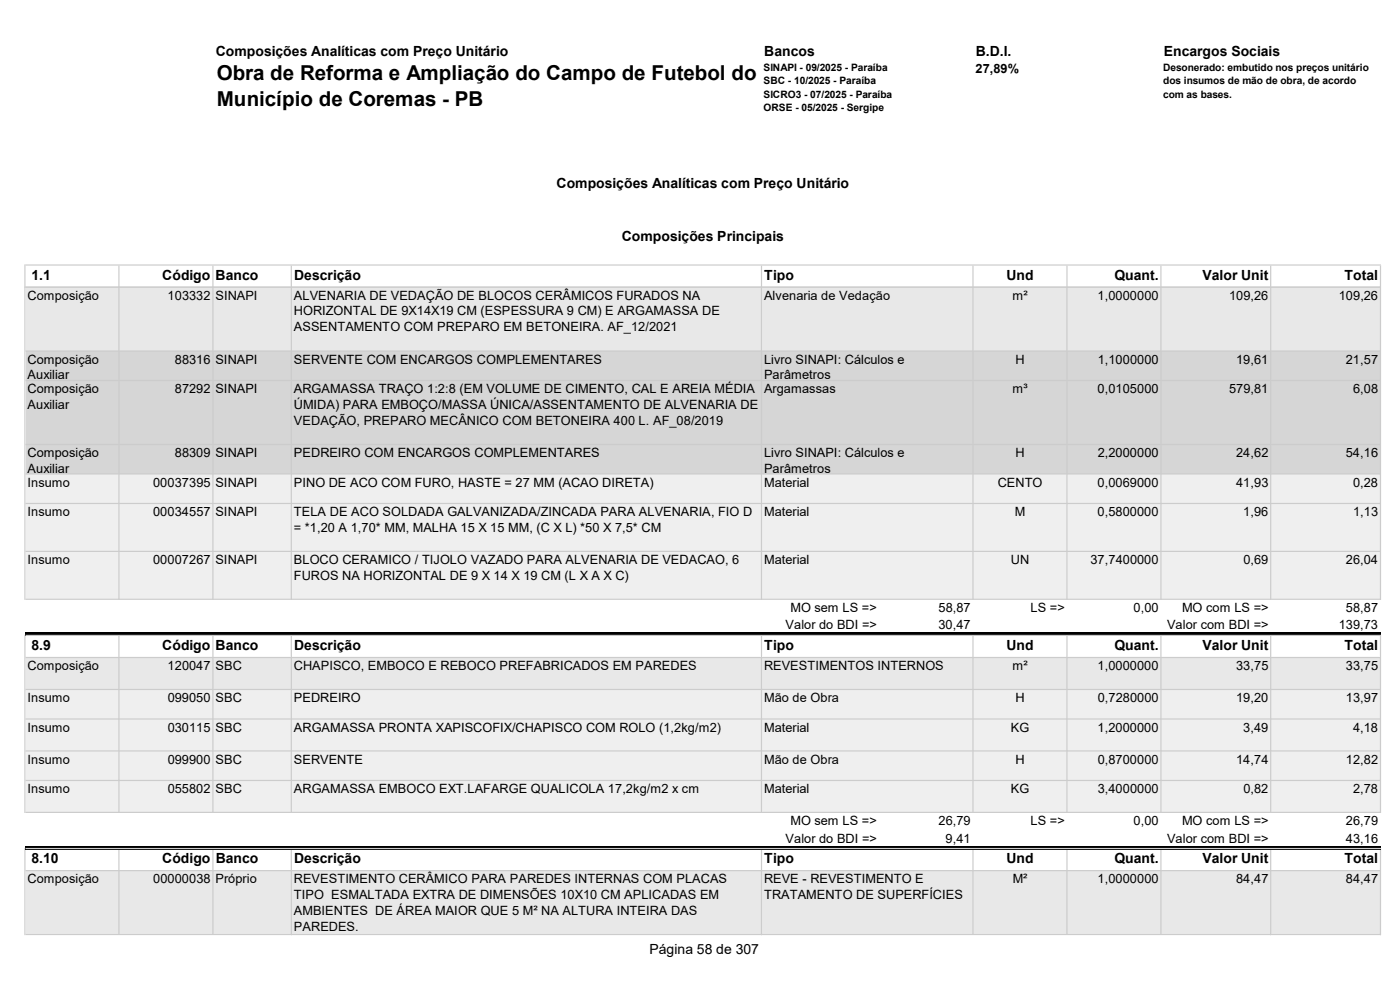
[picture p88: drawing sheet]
<svg xmlns="http://www.w3.org/2000/svg" width="297mm" height="210mm" viewBox="0 0 297 210" stroke-linecap="round" stroke-linejoin="round" font-family="sans-serif">
<defs><g id="words">
<g font-size="4.4">
<text x="46" y="17">Obra de Reforma e Ampliação do Campo de Futebol do</text>
<text x="46" y="22.4">Município de Coremas - PB</text>
</g>
<g font-size="3">
<text x="45.8" y="11.9">Composições Analíticas com Preço Unitário</text>
<text x="162.1" y="11.9">Bancos</text>
<text x="207" y="11.9">B.D.I.</text>
<text x="246.9" y="11.9">Encargos Sociais</text>
<text x="118.1" y="39.8">Composições Analíticas com Preço Unitário</text>
<text x="131.9" y="51.1">Composições Principais</text>
<text x="6.7" y="59.3">1.1</text>
<text x="34.4" y="59.3">Código Banco</text>
<text x="62.4" y="59.3">Descrição</text>
<text x="162.1" y="59.3">Tipo</text>
<text x="213.5" y="59.3">Und</text>
<text x="236.4" y="59.3">Quant.</text>
<text x="255.1" y="59.3">Valor Unit</text>
<text x="285.2" y="59.3">Total</text>
<text x="6.7" y="137.9">8.9</text>
<text x="34.4" y="137.9">Código Banco</text>
<text x="62.4" y="137.9">Descrição</text>
<text x="162.1" y="137.9">Tipo</text>
<text x="213.5" y="137.9">Und</text>
<text x="236.4" y="137.9">Quant.</text>
<text x="255.1" y="137.9">Valor Unit</text>
<text x="285.2" y="137.9">Total</text>
<text x="6.7" y="183.1">8.10</text>
<text x="34.4" y="183.1">Código Banco</text>
<text x="62.4" y="183.1">Descrição</text>
<text x="162.1" y="183.1">Tipo</text>
<text x="213.5" y="183.1">Und</text>
<text x="236.4" y="183.1">Quant.</text>
<text x="255.1" y="183.1">Valor Unit</text>
<text x="285.2" y="183.1">Total</text>
<text x="137.8" y="202.3">Página 58 de 307</text>
</g>
<g font-size="2.7">
<text x="207" y="15.5">27,89%</text>
<text x="5.8" y="63.6">Composição</text>
<text x="35.6" y="63.6">103332 SINAPI</text>
<text x="62.4" y="63.6">ALVENARIA DE VEDAÇÃO DE BLOCOS CERÂMICOS FURADOS NA</text>
<text x="162.1" y="63.6">Alvenaria de Vedação</text>
<text x="214.8" y="63.6">m²</text>
<text x="232.9" y="63.6">1,0000000</text>
<text x="260.7" y="63.6">109,26</text>
<text x="284" y="63.6">109,26</text>
<text x="62.4" y="66.9">HORIZONTAL DE 9X14X19 CM (ESPESSURA 9 CM) E ARGAMASSA DE</text>
<text x="62.4" y="70.3">ASSENTAMENTO COM PREPARO EM BETONEIRA. AF_12/2021</text>
<text x="5.8" y="77.1">Composição</text>
<text x="37.1" y="77.1">88316 SINAPI</text>
<text x="62.4" y="77.1">SERVENTE COM ENCARGOS COMPLEMENTARES</text>
<text x="162.1" y="77.1">Livro SINAPI: Cálculos e</text>
<text x="215.4" y="77.1">H</text>
<text x="232.9" y="77.1">1,1000000</text>
<text x="262.3" y="77.1">19,61</text>
<text x="285.5" y="77.1">21,57</text>
<text x="5.8" y="80.5">Auxiliar</text>
<text x="5.8" y="83.4">Composição</text>
<text x="37.1" y="83.4">87292 SINAPI</text>
<text x="62.4" y="83.4">ARGAMASSA TRAÇO 1:2:8 (EM VOLUME DE CIMENTO, CAL E AREIA MÉDIA</text>
<text x="162.1" y="80.5">Parâmetros</text>
<text x="162.1" y="83.4">Argamassas</text>
<text x="214.8" y="83.4">m³</text>
<text x="232.9" y="83.4">0,0105000</text>
<text x="260.7" y="83.4">579,81</text>
<text x="287.1" y="83.4">6,08</text>
<text x="5.8" y="86.7">Auxiliar</text>
<text x="62.4" y="86.7">ÚMIDA) PARA EMBOÇO/MASSA ÚNICA/ASSENTAMENTO DE ALVENARIA DE</text>
<text x="62.4" y="90.1">VEDAÇÃO, PREPARO MECÂNICO COM BETONEIRA 400 L. AF_08/2019</text>
<text x="5.8" y="96.9">Composição</text>
<text x="5.8" y="100.3">Auxiliar</text>
<text x="37.1" y="96.9">88309 SINAPI</text>
<text x="62.4" y="96.9">PEDREIRO COM ENCARGOS COMPLEMENTARES</text>
<text x="162.1" y="96.9">Livro SINAPI: Cálculos e</text>
<text x="162.1" y="100.3">Parâmetros</text>
<text x="215.4" y="96.9">H</text>
<text x="232.9" y="96.9">2,2000000</text>
<text x="262.2" y="96.9">24,62</text>
<text x="285.5" y="96.9">54,16</text>
<text x="5.8" y="103.2">Insumo</text>
<text x="32.5" y="103.2">00037395 SINAPI</text>
<text x="62.4" y="103.2">PINO DE ACO COM FURO, HASTE = 27 MM (ACAO DIRETA)</text>
<text x="162.1" y="103.2">Material</text>
<text x="211.7" y="103.2">CENTO</text>
<text x="232.9" y="103.2">0,0069000</text>
<text x="262.2" y="103.2">41,93</text>
<text x="287" y="103.2">0,28</text>
<text x="5.8" y="109.5">Insumo</text>
<text x="32.5" y="109.5">00034557 SINAPI</text>
<text x="62.4" y="109.5">TELA DE ACO SOLDADA GALVANIZADA/ZINCADA PARA ALVENARIA, FIO D</text>
<text x="62.4" y="112.8">= *1,20 A 1,70* MM, MALHA 15 X 15 MM, (C X L) *50 X 7,5* CM</text>
<text x="162.1" y="109.5">Material</text>
<text x="215.3" y="109.5">M</text>
<text x="232.9" y="109.5">0,5800000</text>
<text x="263.8" y="109.5">1,96</text>
<text x="287.1" y="109.5">1,13</text>
<text x="5.8" y="119.6">Insumo</text>
<text x="32.5" y="119.6">00007267 SINAPI</text>
<text x="62.4" y="119.6">BLOCO CERAMICO / TIJOLO VAZADO PARA ALVENARIA DE VEDACAO, 6</text>
<text x="162.1" y="119.6">Material</text>
<text x="214.5" y="119.6">UN</text>
<text x="231.3" y="119.6">37,7400000</text>
<text x="263.8" y="119.6">0,69</text>
<text x="285.5" y="119.6">26,04</text>
<text x="62.4" y="123">FUROS NA HORIZONTAL DE 9 X 14 X 19 CM (L X A X C)</text>
<text x="167.7" y="129.8">MO sem LS =&gt;</text>
<text x="199.1" y="129.8">58,87</text>
<text x="218.7" y="129.8">LS =&gt;</text>
<text x="240.5" y="129.8">0,00</text>
<text x="250.8" y="129.8">MO com LS =&gt;</text>
<text x="285.5" y="129.8">58,87</text>
<text x="166.7" y="133.5">Valor do BDI =&gt;</text>
<text x="199.1" y="133.5">30,47</text>
<text x="247.6" y="133.5">Valor com BDI =&gt;</text>
<text x="284" y="133.5">139,73</text>
<text x="5.8" y="142.2">Composição</text>
<text x="35.6" y="142.2">120047 SBC</text>
<text x="62.4" y="142.2">CHAPISCO, EMBOCO E REBOCO PREFABRICADOS EM PAREDES</text>
<text x="162.1" y="142.2">REVESTIMENTOS INTERNOS</text>
<text x="214.8" y="142.2">m²</text>
<text x="232.9" y="142.2">1,0000000</text>
<text x="262.2" y="142.2">33,75</text>
<text x="285.5" y="142.2">33,75</text>
<text x="5.8" y="148.9">Insumo</text>
<text x="35.6" y="148.9">099050 SBC</text>
<text x="62.3" y="148.9">PEDREIRO</text>
<text x="162.1" y="148.9">Mão de Obra</text>
<text x="215.4" y="148.9">H</text>
<text x="232.9" y="148.9">0,7280000</text>
<text x="262.3" y="148.9">19,20</text>
<text x="285.5" y="148.9">13,97</text>
<text x="5.8" y="155.2">Insumo</text>
<text x="35.6" y="155.2">030115 SBC</text>
<text x="62.3" y="155.2">ARGAMASSA PRONTA XAPISCOFIX/CHAPISCO COM ROLO (1,2kg/m2)</text>
<text x="162.1" y="155.2">Material</text>
<text x="214.5" y="155.2">KG</text>
<text x="232.9" y="155.2">1,2000000</text>
<text x="263.8" y="155.2">3,49</text>
<text x="287" y="155.2">4,18</text>
<text x="5.8" y="162">Insumo</text>
<text x="35.6" y="162">099900 SBC</text>
<text x="62.3" y="162">SERVENTE</text>
<text x="162.1" y="162">Mão de Obra</text>
<text x="215.4" y="162">H</text>
<text x="232.9" y="162">0,8700000</text>
<text x="262.3" y="162">14,74</text>
<text x="285.5" y="162">12,82</text>
<text x="5.8" y="168.2">Insumo</text>
<text x="35.6" y="168.2">055802 SBC</text>
<text x="62.3" y="168.2">ARGAMASSA EMBOCO EXT.LAFARGE QUALICOLA 17,2kg/m2 x cm</text>
<text x="162.1" y="168.2">Material</text>
<text x="214.5" y="168.2">KG</text>
<text x="232.9" y="168.2">3,4000000</text>
<text x="263.8" y="168.2">0,82</text>
<text x="287.1" y="168.2">2,78</text>
<text x="166.7" y="178.7">Valor do BDI =&gt;</text>
<text x="167.7" y="175">MO sem LS =&gt;</text>
<text x="199.1" y="175">26,79</text>
<text x="200.6" y="178.7">9,41</text>
<text x="218.7" y="175">LS =&gt;</text>
<text x="240.5" y="175">0,00</text>
<text x="247.6" y="178.7">Valor com BDI =&gt;</text>
<text x="250.8" y="175">MO com LS =&gt;</text>
<text x="285.5" y="175">26,79</text>
<text x="285.5" y="178.7">43,16</text>
<text x="5.8" y="187.4">Composição</text>
<text x="32.5" y="187.4">00000038 Próprio</text>
<text x="62.3" y="187.4">REVESTIMENTO CERÂMICO PARA PAREDES INTERNAS COM PLACAS</text>
<text x="62.4" y="190.7">TIPO ESMALTADA EXTRA DE DIMENSÕES 10X10 CM APLICADAS EM</text>
<text x="162.1" y="187.4">REVE - REVESTIMENTO E</text>
<text x="162.1" y="190.7">TRATAMENTO DE SUPERFÍCIES</text>
<text x="214.8" y="187.4">M²</text>
<text x="232.9" y="187.4">1,0000000</text>
<text x="262.3" y="187.4">84,47</text>
<text x="285.5" y="187.4">84,47</text>
<text x="62.4" y="194.1">AMBIENTES DE ÁREA MAIOR QUE 5 M² NA ALTURA INTEIRA DAS</text>
<text x="62.4" y="197.4">PAREDES.</text>
</g>
<g font-size="2.2">
<text x="162" y="15">SINAPI - 09/2025 - Paraíba</text>
<text x="162" y="17.9">SBC - 10/2025 - Paraíba</text>
<text x="246.8" y="15">Desonerado: embutido nos preços unitário</text>
<text x="246.8" y="17.9">dos insumos de mão de obra, de acordo</text>
<text x="162" y="20.7">SICRO3 - 07/2025 - Paraíba</text>
<text x="162" y="23.6">ORSE - 05/2025 - Sergipe</text>
<text x="246.8" y="20.7">com as bases.</text>
</g>
</g></defs>
<g fill="#ccc">
<path d="M5.2 56.1h.2v4.9h-.2zM25.1 56.3h.3v4.7h-.3zM45 56.3h.3v4.7h-.3zM61.7 56.3h.2v4.7h-.2zM161.4 56.3h.3v4.7h-.3zM206.3 56.3h.2v4.7h-.2zM226.2 56.3h.3v4.7h-.3zM246.2 56.3h.2v4.7h-.2zM269.5 56.3h.2v4.7h-.2zM292.7 56.3h.3v4.7h-.3z" fill-rule="evenodd"/>
<path d="M5.4 56.1h287.6v.2h-287.6zM5.4 60.8h287.6v.2h-287.6z" fill-rule="evenodd"/>
</g>
<path d="M5.5 61.1h287.4v13.4h-287.4z" fill="#dff0d8"/>
<path d="M5.5 74.5h287.4v26.1h-287.4z" fill="#d6d6d6"/>
<path d="M5.5 100.5h287.4v26.7h-287.4z" fill="#efefef"/>
<path d="M5.5 127.1h287.4v7.5h-287.4z" fill="#fff"/>
<path d="M5.5 134.7h287.4" fill="none" stroke="#dff0d8" stroke-width=".25"/>
<path d="M5.5 134.8h287.4v4.7h-287.4z" fill="#fff"/>
<path d="M5.5 139.5h287.4v6.8h-287.4z" fill="#dff0d8"/>
<path d="M5.5 146.3h287.4v26.1h-287.4z" fill="#efefef"/>
<path d="M5.5 172.3h287.4v7.5h-287.4z" fill="#fff"/>
<path d="M5.5 179.9h287.4" fill="none" stroke="#dff0d8" stroke-width=".25"/>
<path d="M5.5 180h287.4v4.7h-287.4z" fill="#fff"/>
<path d="M5.5 184.7h287.4v13.6h-287.4z" fill="#dff0d8"/>
<g fill="#ccc">
<path d="M5.2 60.8h.2v66.5h-.2zM25.1 61h.3v66.3h-.3zM45 61h.3v66.3h-.3zM61.7 61h.2v66.3h-.2zM161.4 61h.3v66.3h-.3zM206.3 61h.2v66.3h-.2zM226.2 61h.3v66.3h-.3zM246.2 61h.2v66.3h-.2zM269.5 61h.2v66.3h-.2zM292.7 61h.3v66.3h-.3zM5.2 134.7h.2v37.8h-.2zM25.1 134.9h.3v37.6h-.3zM45 134.9h.3v37.6h-.3zM61.7 134.9h.2v37.6h-.2zM161.4 134.9h.3v37.6h-.3zM206.3 134.9h.2v37.6h-.2zM226.2 134.9h.3v37.6h-.3zM246.2 134.9h.2v37.6h-.2zM269.5 134.9h.2v37.6h-.2zM292.7 134.9h.3v37.6h-.3zM5.2 179.9h.2v18.5h-.2zM25.1 180.1h.3v18.3h-.3zM45 180.1h.3v18.3h-.3zM61.7 180.1h.2v18.3h-.2zM161.4 180.1h.3v18.3h-.3zM206.3 180.1h.2v18.3h-.2zM226.2 180.1h.3v18.3h-.3zM246.2 180.1h.2v18.3h-.2zM269.5 180.1h.2v18.3h-.2zM292.7 180.1h.3v18.3h-.3z" fill-rule="evenodd"/>
<path d="M5.4 60.8h287.6v.2h-287.6zM5.4 74.3h287.6v.3h-287.6zM5.4 80.6h287.6v.3h-287.6zM5.4 94.1h287.6v.3h-287.6zM5.4 100.4h287.6v.3h-287.6zM5.4 106.7h287.6v.2h-287.6zM5.4 116.8h287.6v.3h-287.6zM5.4 127h287.6v.3h-287.6z" fill-rule="evenodd"/>
</g>
<path d="M5.3 134.2h287.6v.8h-287.6z" fill="#000"/>
<path d="M5.4 134.7h287.6v.2h-287.6zM5.4 139.4h287.6v.2h-287.6zM5.4 146.1h287.6v.3h-287.6zM5.4 152.4h287.6v.3h-287.6zM5.4 159.2h287.6v.2h-287.6zM5.4 165.4h287.6v.3h-287.6zM5.4 172.2h287.6v.3h-287.6z" fill-rule="evenodd" fill="#ccc"/>
<path d="M5.3 179.4h287.6v.8h-287.6z" fill="#000"/>
<path d="M5.4 179.9h287.6v.2h-287.6zM5.4 184.6h287.6v.2h-287.6zM5.4 198.1h287.6v.3h-287.6z" fill-rule="evenodd" fill="#ccc"/>
<use href="#words"/>
</svg>
